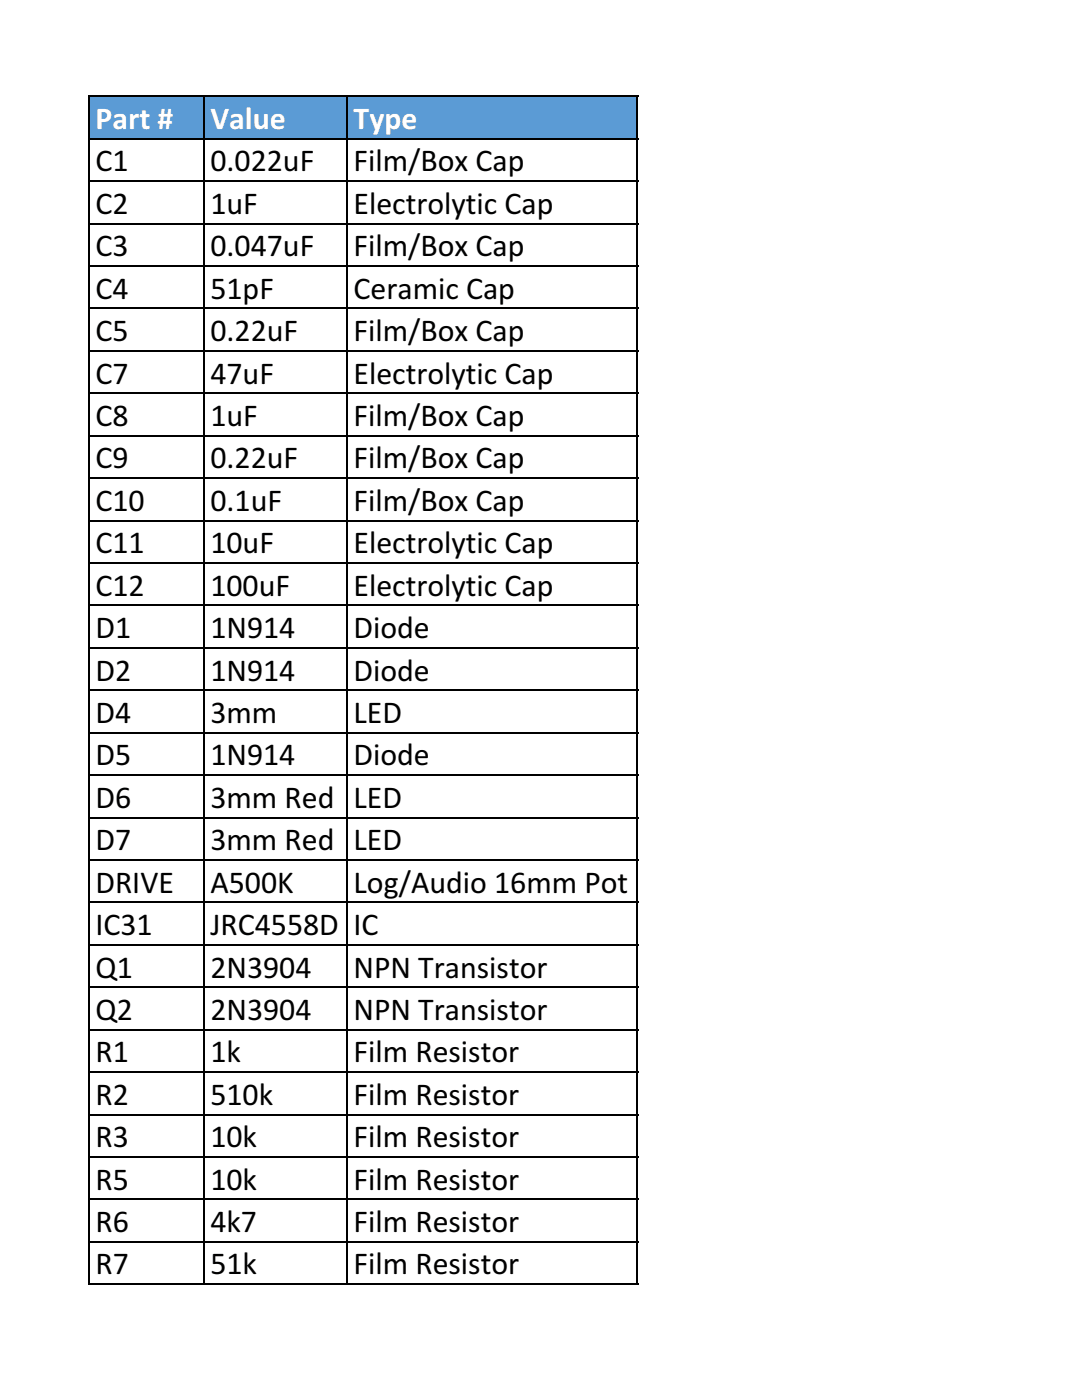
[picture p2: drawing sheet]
<svg xmlns="http://www.w3.org/2000/svg" width="216mm" height="279mm" viewBox="0 0 216 279" stroke-linecap="round" stroke-linejoin="round" font-family="sans-serif">
<defs><g id="words">
<g font-size="6.3" fill="#fff">
<text x="19" y="25.8">Part #</text>
<text x="42" y="25.8">Value</text>
<text x="70.6" y="25.8">Type</text>
</g>
<g font-size="6.3">
<text x="19" y="34.2">C1</text>
<text x="42" y="34.2">0.022uF</text>
<text x="70.6" y="34.2">Film/Box Cap</text>
<text x="19" y="42.7">C2</text>
<text x="42" y="42.7">1uF</text>
<text x="70.6" y="42.7">Electrolytic Cap</text>
<text x="19" y="51.2">C3</text>
<text x="42" y="51.2">0.047uF</text>
<text x="70.6" y="51.2">Film/Box Cap</text>
<text x="19" y="59.6">C4</text>
<text x="42" y="59.6">51pF</text>
<text x="70.6" y="59.6">Ceramic Cap</text>
<text x="19" y="68.1">C5</text>
<text x="42" y="68.1">0.22uF</text>
<text x="70.6" y="68.1">Film/Box Cap</text>
<text x="19" y="76.6">C7</text>
<text x="42" y="76.6">47uF</text>
<text x="70.6" y="76.6">Electrolytic Cap</text>
<text x="19" y="85">C8</text>
<text x="42" y="85">1uF</text>
<text x="70.6" y="85">Film/Box Cap</text>
<text x="19" y="93.5">C9</text>
<text x="42" y="93.5">0.22uF</text>
<text x="70.6" y="93.5">Film/Box Cap</text>
<text x="19" y="102">C10</text>
<text x="42" y="102">0.1uF</text>
<text x="70.6" y="102">Film/Box Cap</text>
<text x="19" y="110.4">C11</text>
<text x="42" y="110.4">10uF</text>
<text x="70.6" y="110.4">Electrolytic Cap</text>
<text x="19" y="118.9">C12</text>
<text x="42" y="118.9">100uF</text>
<text x="70.6" y="118.9">Electrolytic Cap</text>
<text x="19" y="127.4">D1</text>
<text x="42" y="127.4">1N914</text>
<text x="70.6" y="127.4">Diode</text>
<text x="19" y="135.8">D2</text>
<text x="42" y="135.8">1N914</text>
<text x="70.6" y="135.8">Diode</text>
<text x="19" y="144.3">D4</text>
<text x="42" y="144.3">3mm</text>
<text x="70.6" y="144.3">LED</text>
<text x="19" y="152.8">D5</text>
<text x="42" y="152.8">1N914</text>
<text x="70.6" y="152.8">Diode</text>
<text x="19" y="161.2">D6</text>
<text x="42" y="161.2">3mm Red</text>
<text x="70.6" y="161.2">LED</text>
<text x="19" y="169.7">D7</text>
<text x="42" y="169.7">3mm Red</text>
<text x="70.6" y="169.7">LED</text>
<text x="19" y="178.2">DRIVE</text>
<text x="42" y="178.2">A500K</text>
<text x="70.6" y="178.2">Log/Audio 16mm Pot</text>
<text x="19" y="186.6">IC31</text>
<text x="42" y="186.6">JRC4558D</text>
<text x="70.6" y="186.6">IC</text>
<text x="19" y="195.1">Q1</text>
<text x="42" y="195.1">2N3904</text>
<text x="70.6" y="195.1">NPN Transistor</text>
<text x="19" y="203.6">Q2</text>
<text x="42" y="203.6">2N3904</text>
<text x="70.6" y="203.6">NPN Transistor</text>
<text x="19" y="212">R1</text>
<text x="42" y="212">1k</text>
<text x="70.6" y="212">Film Resistor</text>
<text x="19" y="220.5">R2</text>
<text x="42" y="220.5">510k</text>
<text x="70.6" y="220.5">Film Resistor</text>
<text x="19" y="229">R3</text>
<text x="42" y="229">10k</text>
<text x="70.6" y="229">Film Resistor</text>
<text x="19" y="237.4">R5</text>
<text x="42" y="237.4">10k</text>
<text x="70.6" y="237.4">Film Resistor</text>
<text x="19" y="245.9">R6</text>
<text x="42" y="245.9">4k7</text>
<text x="70.6" y="245.9">Film Resistor</text>
<text x="19" y="254.4">R7</text>
<text x="42" y="254.4">51k</text>
<text x="70.6" y="254.4">Film Resistor</text>
</g>
</g></defs>
<path d="M17.6 19.1h109.8v8.8h-109.8z" fill="#5b9bd5"/>
<g fill="none" stroke="#000" stroke-width=".35">
<path d="M17.8 19.1v237.4M18 19.2h109.4M40.7 19.4v237.1M69.3 19.4v237.1M127.2 19.4v237.1M18 27.7h109.4M18 36.2h109.4M18 44.6h109.4M18 53.1h109.4M18 61.6h109.4M18 70h109.4M18 78.5h109.4"/>
<path d="M18 87h109.4M18 95.4h109.4M18 103.9h109.4M18 112.4h109.4M18 120.8h109.4M18 129.3h109.4M18 137.8h109.4M18 146.2h109.4M18 154.7h109.4M18 163.2h109.4M18 171.6h109.4M18 180.1h109.4"/>
<path d="M18 188.6h109.4M18 197h109.4M18 205.5h109.4M18 214h109.4M18 222.4h109.4M18 230.9h109.4M18 239.4h109.4M18 247.8h109.4M18 256.3h109.4"/>
</g>
<use href="#words"/>
</svg>
